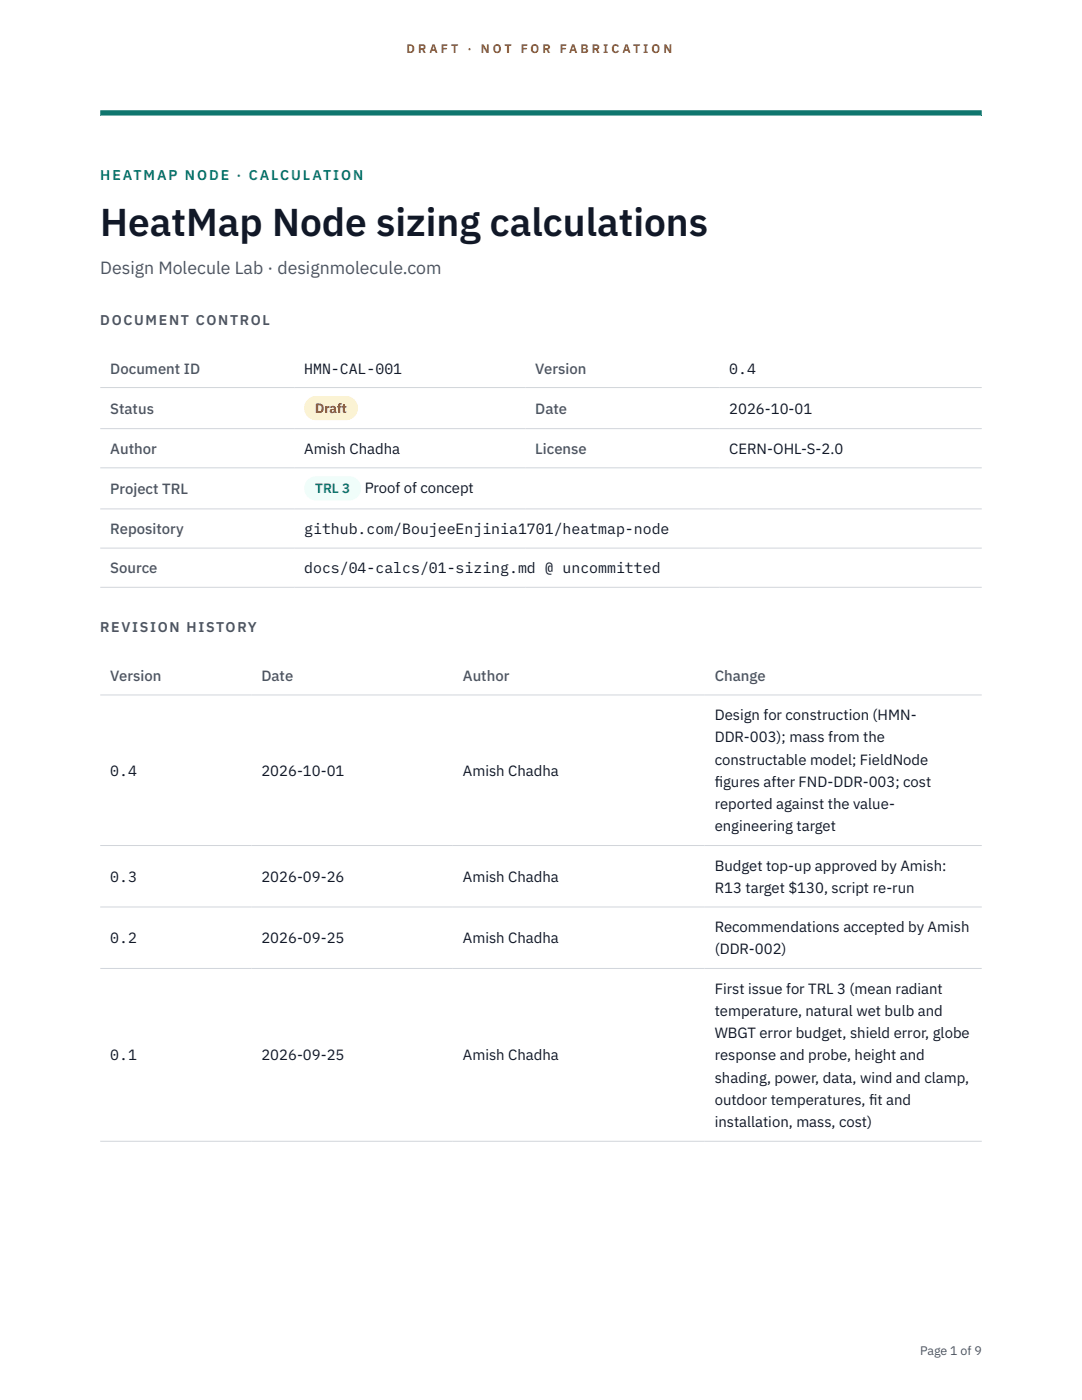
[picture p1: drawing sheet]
<svg xmlns="http://www.w3.org/2000/svg" width="216mm" height="279mm" viewBox="0 0 216 279" stroke-linecap="round" stroke-linejoin="round" font-family="sans-serif">
<defs><g id="words">
<text font-size="7.8" fill="#111827" x="20" y="47.1">HeatMap Node sizing calculations</text>
<text font-size="3.5" fill="#4b5563" x="20" y="54.6">Design Molecule Lab · designmolecule.com</text>
<g font-size="3" fill="#4b5563">
<text x="22" y="74.5">Document ID</text>
<text x="106.8" y="74.5">Version</text>
<text x="22" y="82.6">Status</text>
<text x="106.8" y="82.6">Date</text>
<text x="22" y="90.6">Author</text>
<text x="106.8" y="90.6">License</text>
<text x="22" y="98.6">Project TRL</text>
<text x="22" y="106.6">Repository</text>
<text x="22" y="114.4">Source</text>
<text x="22" y="135.9">Version</text>
<text x="52.2" y="135.9">Date</text>
<text x="92.4" y="135.9">Author</text>
<text x="142.6" y="135.9">Change</text>
</g>
<g font-size="3" fill="#111827">
<text x="60.7" y="74.5">HMN-CAL-001</text>
<text x="145.5" y="74.5">0.4</text>
<text x="145.5" y="82.6">2026-10-01</text>
<text x="60.7" y="90.6">Amish Chadha</text>
<text x="145.5" y="90.6">CERN-OHL-S-2.0</text>
<text x="72.8" y="98.5">Proof of concept</text>
<text x="60.7" y="106.6">github.com/BoujeeEnjinia1701/heatmap-node</text>
<text x="60.7" y="114.4">docs/04-calcs/01-sizing.md @ uncommitted</text>
<text x="142.6" y="143.7">Design for construction (HMN-</text>
<text x="142.6" y="148.2">DDR-003); mass from the</text>
<text x="22" y="154.8">0.4</text>
<text x="52.2" y="154.8">2026-10-01</text>
<text x="92.4" y="154.8">Amish Chadha</text>
<text x="142.6" y="152.6">constructable model; FieldNode</text>
<text x="142.6" y="157.1">f</text>
<text x="142.6" y="157.1">igures after FND-DDR-003; cost</text>
<text x="142.6" y="161.5">reported against the value-</text>
<text x="142.6" y="165.9">engineering target</text>
<text x="142.6" y="173.8">Budget top-up approved by Amish:</text>
<text x="22" y="176">0.3</text>
<text x="52.2" y="176">2026-09-26</text>
<text x="92.4" y="176">Amish Chadha</text>
<text x="142.6" y="178.2">R13 target $130, script re-run</text>
<text x="22" y="188.3">0.2</text>
<text x="52.2" y="188.3">2026-09-25</text>
<text x="92.4" y="188.3">Amish Chadha</text>
<text x="142.6" y="186">Recommendations accepted by Amish</text>
<text x="142.6" y="190.5">(DDR-002)</text>
<text x="142.6" y="198.3">First issue for TRL 3 (mean radiant</text>
<text x="142.6" y="202.7">temperature, natural wet bulb and</text>
<text x="142.6" y="207.2">WBGT error budget, shield error, globe</text>
<text x="22" y="211.6">0.1</text>
<text x="52.2" y="211.6">2026-09-25</text>
<text x="92.4" y="211.6">Amish Chadha</text>
<text x="142.6" y="211.6">response and probe, height and</text>
<text x="142.6" y="216.1">shading, power, data, wind and clamp,</text>
<text x="142.6" y="220.5">outdoor temperatures, f</text>
<text x="173.4" y="220.5">it and</text>
<text x="142.6" y="225">installation, mass, cost)</text>
</g>
<text font-size="2.8" fill="#0f766e" x="20" y="36">HEATMAP NODE · CALCULATION</text>
<g font-size="2.8" fill="#4b5563">
<text x="20" y="64.8">DOCUMENT CONTROL</text>
<text x="20" y="126.2">REVISION HISTORY</text>
</g>
<text font-size="2.7" fill="#92400e" x="62.9" y="82.5">Draft</text>
<text font-size="2.7" fill="#0f766e" x="62.9" y="98.5">TRL 3</text>
<g font-size="2.5" fill="#b45309">
<text x="81.1" y="10.5">D R A F T</text>
<text x="93.3" y="10.5">·</text>
<text x="95.9" y="10.5">N O T</text>
<text x="103.9" y="10.5">F O R</text>
<text x="111.7" y="10.5">F A B R I C A T I O N</text>
</g>
<text font-size="2.5" fill="#4b5563" x="183.6" y="270.3">Page 1 of 9</text>
</g></defs>
<path d="M20 23.1h175.9zM20 22h175.9v1.1h-175.9z" fill-rule="evenodd" fill="#0f766e"/>
<path d="M20 77.3h175.9M20 85.5h175.9M20 93.4h175.9M20 101.6h175.9M20 109.4h175.9M20 117.2h175.9M20 138.7h175.9M20 168.7h175.9M20 181h175.9M20 193.3h175.9M20 227.8h175.9" fill="none" stroke="#d1d5db" stroke-width=".2"/>
<path d="M60.7 79h10.7v4.9h-10.7z" fill="#fef3c7"/>
<path d="M60.7 95.1h11.4v4.8h-11.4z" fill="#f0fdfa"/>
<use href="#words"/>
</svg>
